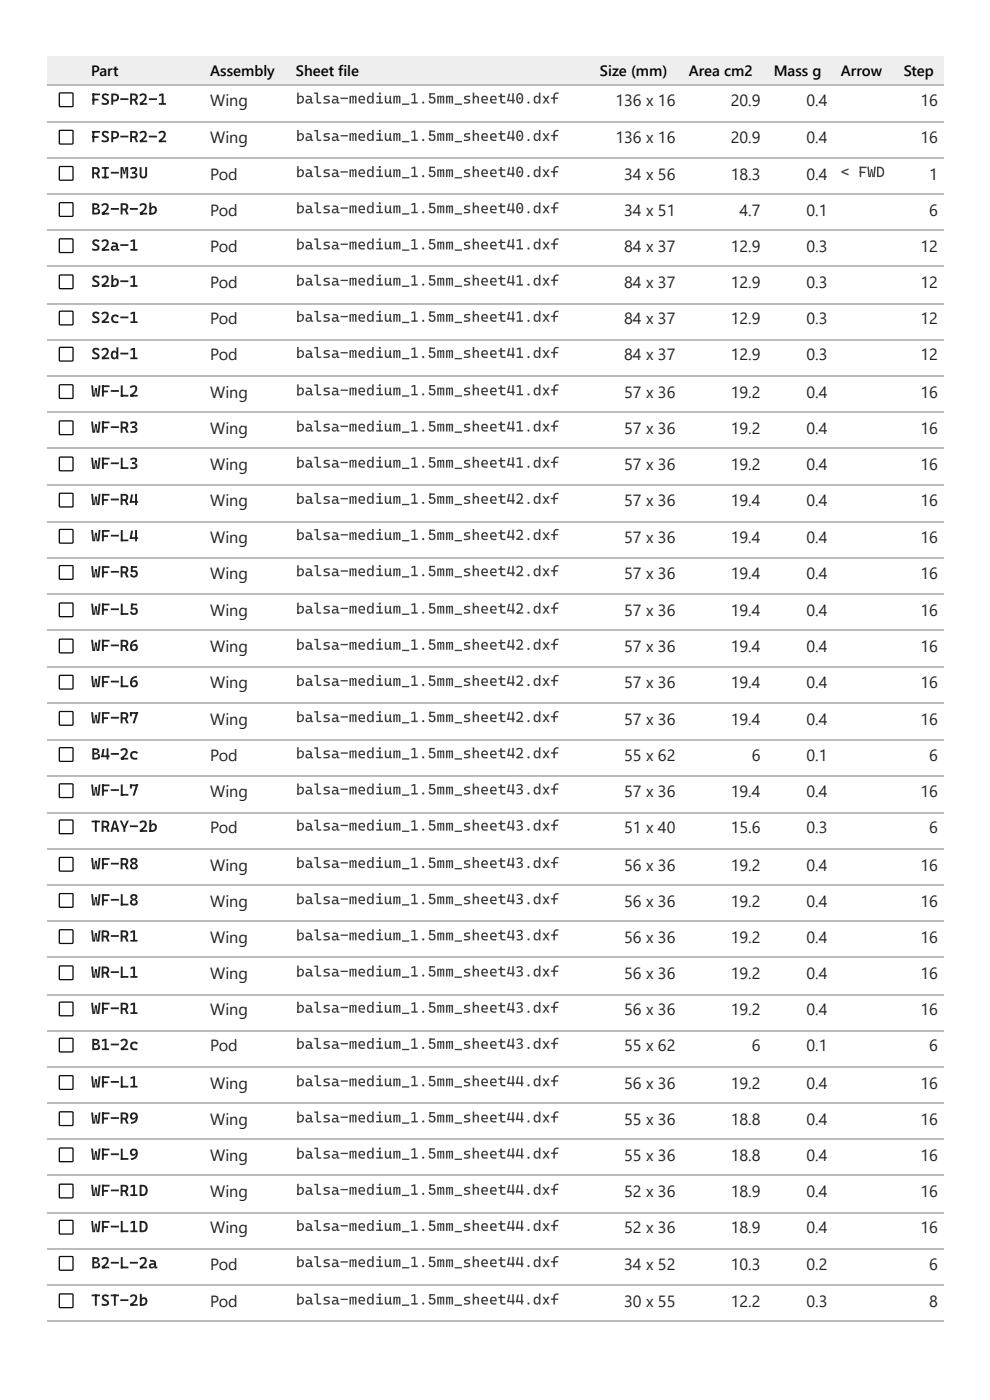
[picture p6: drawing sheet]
<svg xmlns="http://www.w3.org/2000/svg" width="210mm" height="297mm" viewBox="0 0 210 297" stroke-linecap="round" stroke-linejoin="round" font-family="sans-serif">
<defs><g id="words">
<g font-size="3.4" fill="#1f2328">
<text x="19.3" y="22.2">FSP-R2-1</text>
<text x="44.6" y="22.5">Wing</text>
<text x="130.5" y="22.5">136 x 16</text>
<text x="154.9" y="22.5">20.9</text>
<text x="171" y="22.5">0.4</text>
<text x="195.2" y="22.5">16</text>
<text x="19.3" y="30.2">FSP-R2-2</text>
<text x="44.6" y="30.4">Wing</text>
<text x="130.5" y="30.4">136 x 16</text>
<text x="154.9" y="30.4">20.9</text>
<text x="171" y="30.4">0.4</text>
<text x="195.2" y="30.4">16</text>
<text x="19.3" y="37.8">RI-M3U</text>
<text x="44.6" y="38.1">Pod</text>
<text x="132.3" y="38.1">34 x 56</text>
<text x="154.9" y="38.1">18.3</text>
<text x="171" y="38.1">0.4</text>
<text x="197" y="38.1">1</text>
<text x="19.3" y="45.5">B2-R-2b</text>
<text x="44.6" y="45.8">Pod</text>
<text x="132.3" y="45.8">34 x 51</text>
<text x="156.8" y="45.8">4.7</text>
<text x="171" y="45.8">0.1</text>
<text x="197" y="45.8">6</text>
<text x="19.3" y="53.2">S2a-1</text>
<text x="44.6" y="53.4">Pod</text>
<text x="132.3" y="53.4">84 x 37</text>
<text x="154.9" y="53.4">12.9</text>
<text x="171" y="53.4">0.3</text>
<text x="195.2" y="53.4">12</text>
<text x="19.3" y="60.9">S2b-1</text>
<text x="44.6" y="61.1">Pod</text>
<text x="132.3" y="61.1">84 x 37</text>
<text x="154.9" y="61.1">12.9</text>
<text x="171" y="61.1">0.3</text>
<text x="195.2" y="61.1">12</text>
<text x="19.3" y="68.5">S2c-1</text>
<text x="44.6" y="68.8">Pod</text>
<text x="132.3" y="68.8">84 x 37</text>
<text x="154.9" y="68.8">12.9</text>
<text x="171" y="68.8">0.3</text>
<text x="195.2" y="68.8">12</text>
<text x="19.3" y="76.2">S2d-1</text>
<text x="44.6" y="76.5">Pod</text>
<text x="132.3" y="76.5">84 x 37</text>
<text x="154.9" y="76.5">12.9</text>
<text x="171" y="76.5">0.3</text>
<text x="195.2" y="76.5">12</text>
<text x="19.3" y="84.1">WF-L2</text>
<text x="44.6" y="84.4">Wing</text>
<text x="132.3" y="84.4">57 x 36</text>
<text x="154.9" y="84.4">19.2</text>
<text x="171" y="84.4">0.4</text>
<text x="195.2" y="84.4">16</text>
<text x="19.3" y="91.8">WF-R3</text>
<text x="44.6" y="92.1">Wing</text>
<text x="132.3" y="92.1">57 x 36</text>
<text x="154.9" y="92.1">19.2</text>
<text x="171" y="92.1">0.4</text>
<text x="195.2" y="92.1">16</text>
<text x="19.3" y="99.5">WF-L3</text>
<text x="44.6" y="99.7">Wing</text>
<text x="132.3" y="99.7">57 x 36</text>
<text x="154.9" y="99.7">19.2</text>
<text x="171" y="99.7">0.4</text>
<text x="195.2" y="99.7">16</text>
<text x="19.3" y="107.2">WF-R4</text>
<text x="44.6" y="107.4">Wing</text>
<text x="132.3" y="107.4">57 x 36</text>
<text x="154.9" y="107.4">19.4</text>
<text x="171" y="107.4">0.4</text>
<text x="195.2" y="107.4">16</text>
<text x="19.3" y="114.8">WF-L4</text>
<text x="44.6" y="115.1">Wing</text>
<text x="132.3" y="115.1">57 x 36</text>
<text x="154.9" y="115.1">19.4</text>
<text x="171" y="115.1">0.4</text>
<text x="195.2" y="115.1">16</text>
<text x="19.3" y="122.5">WF-R5</text>
<text x="44.6" y="122.8">Wing</text>
<text x="132.3" y="122.8">57 x 36</text>
<text x="154.9" y="122.8">19.4</text>
<text x="171" y="122.8">0.4</text>
<text x="195.2" y="122.8">16</text>
<text x="19.3" y="130.4">WF-L5</text>
<text x="44.6" y="130.7">Wing</text>
<text x="132.3" y="130.7">57 x 36</text>
<text x="154.9" y="130.7">19.4</text>
<text x="171" y="130.7">0.4</text>
<text x="195.2" y="130.7">16</text>
<text x="19.3" y="138.1">WF-R6</text>
<text x="44.6" y="138.4">Wing</text>
<text x="132.3" y="138.4">57 x 36</text>
<text x="154.9" y="138.4">19.4</text>
<text x="171" y="138.4">0.4</text>
<text x="195.2" y="138.4">16</text>
<text x="19.3" y="145.8">WF-L6</text>
<text x="44.6" y="146.1">Wing</text>
<text x="132.3" y="146.1">57 x 36</text>
<text x="154.9" y="146.1">19.4</text>
<text x="171" y="146.1">0.4</text>
<text x="195.2" y="146.1">16</text>
<text x="19.3" y="153.5">WF-R7</text>
<text x="44.6" y="153.7">Wing</text>
<text x="132.3" y="153.7">57 x 36</text>
<text x="154.9" y="153.7">19.4</text>
<text x="171" y="153.7">0.4</text>
<text x="195.2" y="153.7">16</text>
<text x="19.3" y="161.1">B4-2c</text>
<text x="44.6" y="161.4">Pod</text>
<text x="132.3" y="161.4">55 x 62</text>
<text x="159.4" y="161.4">6</text>
<text x="171" y="161.4">0.1</text>
<text x="197" y="161.4">6</text>
<text x="19.3" y="168.8">WF-L7</text>
<text x="44.6" y="169.1">Wing</text>
<text x="132.3" y="169.1">57 x 36</text>
<text x="154.9" y="169.1">19.4</text>
<text x="171" y="169.1">0.4</text>
<text x="195.2" y="169.1">16</text>
<text x="19.3" y="176.5">TRAY-2b</text>
<text x="44.6" y="176.7">Pod</text>
<text x="132.3" y="176.7">51 x 40</text>
<text x="154.9" y="176.7">15.6</text>
<text x="171" y="176.7">0.3</text>
<text x="197" y="176.7">6</text>
<text x="19.3" y="184.4">WF-R8</text>
<text x="44.6" y="184.7">Wing</text>
<text x="132.3" y="184.7">56 x 36</text>
<text x="154.9" y="184.7">19.2</text>
<text x="171" y="184.7">0.4</text>
<text x="195.2" y="184.7">16</text>
<text x="19.3" y="192.1">WF-L8</text>
<text x="44.6" y="192.4">Wing</text>
<text x="132.3" y="192.4">56 x 36</text>
<text x="154.9" y="192.4">19.2</text>
<text x="171" y="192.4">0.4</text>
<text x="195.2" y="192.4">16</text>
<text x="19.3" y="199.8">WR-R1</text>
<text x="44.6" y="200">Wing</text>
<text x="132.3" y="200">56 x 36</text>
<text x="154.9" y="200">19.2</text>
<text x="171" y="200">0.4</text>
<text x="195.2" y="200">16</text>
<text x="19.3" y="207.4">WR-L1</text>
<text x="44.6" y="207.7">Wing</text>
<text x="132.3" y="207.7">56 x 36</text>
<text x="154.9" y="207.7">19.2</text>
<text x="171" y="207.7">0.4</text>
<text x="195.2" y="207.7">16</text>
<text x="19.3" y="215.1">WF-R1</text>
<text x="44.6" y="215.4">Wing</text>
<text x="132.3" y="215.4">56 x 36</text>
<text x="154.9" y="215.4">19.2</text>
<text x="171" y="215.4">0.4</text>
<text x="195.2" y="215.4">16</text>
<text x="19.3" y="222.8">B1-2c</text>
<text x="44.6" y="223">Pod</text>
<text x="132.3" y="223">55 x 62</text>
<text x="159.4" y="223">6</text>
<text x="171" y="223">0.1</text>
<text x="197" y="223">6</text>
<text x="19.3" y="230.7">WF-L1</text>
<text x="44.6" y="231">Wing</text>
<text x="132.3" y="231">56 x 36</text>
<text x="154.9" y="231">19.2</text>
<text x="171" y="231">0.4</text>
<text x="195.2" y="231">16</text>
<text x="19.3" y="238.4">WF-R9</text>
<text x="44.6" y="238.7">Wing</text>
<text x="132.3" y="238.7">55 x 36</text>
<text x="154.9" y="238.7">18.8</text>
<text x="171" y="238.7">0.4</text>
<text x="195.2" y="238.7">16</text>
<text x="19.3" y="246.1">WF-L9</text>
<text x="44.6" y="246.3">Wing</text>
<text x="132.3" y="246.3">55 x 36</text>
<text x="154.9" y="246.3">18.8</text>
<text x="171" y="246.3">0.4</text>
<text x="195.2" y="246.3">16</text>
<text x="19.3" y="253.7">WF-R1D</text>
<text x="44.6" y="254">Wing</text>
<text x="132.3" y="254">52 x 36</text>
<text x="154.9" y="254">18.9</text>
<text x="171" y="254">0.4</text>
<text x="195.2" y="254">16</text>
<text x="19.3" y="261.4">WF-L1D</text>
<text x="44.6" y="261.7">Wing</text>
<text x="132.3" y="261.7">52 x 36</text>
<text x="154.9" y="261.7">18.9</text>
<text x="171" y="261.7">0.4</text>
<text x="195.2" y="261.7">16</text>
<text x="19.3" y="269.1">B2-L-2a</text>
<text x="44.6" y="269.3">Pod</text>
<text x="132.3" y="269.3">34 x 52</text>
<text x="154.9" y="269.3">10.3</text>
<text x="171" y="269.3">0.2</text>
<text x="197" y="269.3">6</text>
<text x="19.3" y="277">TST-2b</text>
<text x="44.6" y="277.3">Pod</text>
<text x="132.3" y="277.3">30 x 55</text>
<text x="154.9" y="277.3">12.2</text>
<text x="171" y="277.3">0.3</text>
<text x="197" y="277.3">8</text>
</g>
<g font-size="3.2">
<text x="19.3" y="16.1">Part</text>
<text x="44.6" y="16.1">Assembly</text>
<text x="62.7" y="16.1">Sheet file</text>
<text x="127.2" y="16.1">Size (mm)</text>
<text x="146" y="16.1">Area cm2</text>
<text x="164" y="16.1">Mass g</text>
<text x="178.3" y="16.1">Arrow</text>
<text x="191.6" y="16.1">Step</text>
</g>
<g font-size="3.2" fill="#3d4248">
<text x="62.7" y="22">balsa-medium_1.5mm_sheet40.dxf</text>
<text x="62.7" y="29.9">balsa-medium_1.5mm_sheet40.dxf</text>
<text x="62.7" y="37.6">balsa-medium_1.5mm_sheet40.dxf</text>
<text x="178.3" y="37.6">&lt; FWD</text>
<text x="62.7" y="45.2">balsa-medium_1.5mm_sheet40.dxf</text>
<text x="62.7" y="52.9">balsa-medium_1.5mm_sheet41.dxf</text>
<text x="62.7" y="60.6">balsa-medium_1.5mm_sheet41.dxf</text>
<text x="62.7" y="68.3">balsa-medium_1.5mm_sheet41.dxf</text>
<text x="62.7" y="75.9">balsa-medium_1.5mm_sheet41.dxf</text>
<text x="62.7" y="83.9">balsa-medium_1.5mm_sheet41.dxf</text>
<text x="62.7" y="91.5">balsa-medium_1.5mm_sheet41.dxf</text>
<text x="62.7" y="99.2">balsa-medium_1.5mm_sheet41.dxf</text>
<text x="62.7" y="106.9">balsa-medium_1.5mm_sheet42.dxf</text>
<text x="62.7" y="114.6">balsa-medium_1.5mm_sheet42.dxf</text>
<text x="62.7" y="122.2">balsa-medium_1.5mm_sheet42.dxf</text>
<text x="62.7" y="130.2">balsa-medium_1.5mm_sheet42.dxf</text>
<text x="62.7" y="137.8">balsa-medium_1.5mm_sheet42.dxf</text>
<text x="62.7" y="145.5">balsa-medium_1.5mm_sheet42.dxf</text>
<text x="62.7" y="153.2">balsa-medium_1.5mm_sheet42.dxf</text>
<text x="62.7" y="160.9">balsa-medium_1.5mm_sheet42.dxf</text>
<text x="62.7" y="168.5">balsa-medium_1.5mm_sheet43.dxf</text>
<text x="62.7" y="176.2">balsa-medium_1.5mm_sheet43.dxf</text>
<text x="62.7" y="184.2">balsa-medium_1.5mm_sheet43.dxf</text>
<text x="62.7" y="191.8">balsa-medium_1.5mm_sheet43.dxf</text>
<text x="62.7" y="199.5">balsa-medium_1.5mm_sheet43.dxf</text>
<text x="62.7" y="207.2">balsa-medium_1.5mm_sheet43.dxf</text>
<text x="62.7" y="214.8">balsa-medium_1.5mm_sheet43.dxf</text>
<text x="62.7" y="222.5">balsa-medium_1.5mm_sheet43.dxf</text>
<text x="62.7" y="230.5">balsa-medium_1.5mm_sheet44.dxf</text>
<text x="62.7" y="238.1">balsa-medium_1.5mm_sheet44.dxf</text>
<text x="62.7" y="245.8">balsa-medium_1.5mm_sheet44.dxf</text>
<text x="62.7" y="253.5">balsa-medium_1.5mm_sheet44.dxf</text>
<text x="62.7" y="261.1">balsa-medium_1.5mm_sheet44.dxf</text>
<text x="62.7" y="268.8">balsa-medium_1.5mm_sheet44.dxf</text>
<text x="62.7" y="276.8">balsa-medium_1.5mm_sheet44.dxf</text>
</g>
</g></defs>
<g fill="#eee">
<path d="M10.1 11.9h7.9v6.1h-7.9z"/>
<path d="M18 11.9h25.1v6.1h-25.1z"/>
<path d="M43.1 11.9h18.3v6.1h-18.3z"/>
<path d="M61.4 11.9h64.3v6.1h-64.3z"/>
<path d="M125.7 11.9h19v6.1h-19z"/>
<path d="M144.7 11.9h18v6.1h-18z"/>
<path d="M162.7 11.9h14v6.1h-14z"/>
<path d="M176.7 11.9h13.5v6.1h-13.5z"/>
<path d="M190.2 11.9h9.9v6.1h-9.9z"/>
</g>
<g fill="none" stroke="#bbb" stroke-width=".26">
<path d="M10.1 18.1h190M10.1 25.8h190M10.1 33.5h190M10.1 41.1h190M10.1 48.8h190M10.1 56.5h190M10.1 64.4h190M10.1 72.1h190M10.1 79.8h190M10.1 87.4h190M10.1 95.1h190M10.1 102.8h190"/>
<path d="M10.1 110.7h190M10.1 118.4h190M10.1 126.1h190M10.1 133.7h190M10.1 141.4h190M10.1 149.1h190M10.1 157h190M10.1 164.7h190M10.1 172.4h190M10.1 180h190M10.1 187.7h190M10.1 195.4h190"/>
<path d="M10.1 203.1h190M10.1 211h190M10.1 218.7h190M10.1 226.4h190M10.1 234h190M10.1 241.7h190M10.1 249.4h190M10.1 257.3h190M10.1 265h190M10.1 272.7h190M10.1 280.3h190"/>
</g>
<g fill="none" stroke="#000" stroke-width=".26">
<path d="M12.6 19.8h2.8v2.8h-2.8zM12.6 27.7h2.8v2.8h-2.8zM12.6 35.4h2.8v2.8h-2.8zM12.6 43.1h2.8v2.7h-2.8zM12.6 50.7h2.8v2.8h-2.8zM12.6 58.4h2.8v2.8h-2.8zM12.6 66.1h2.8v2.8h-2.8zM12.6 73.8h2.8v2.7h-2.8zM12.6 81.7h2.8v2.8h-2.8zM12.6 89.4h2.8v2.7h-2.8zM12.6 97h2.8v2.8h-2.8zM12.6 104.7h2.8v2.8h-2.8z"/>
<path d="M12.6 112.4h2.8v2.8h-2.8zM12.6 120.1h2.8v2.7h-2.8zM12.6 128h2.8v2.8h-2.8zM12.6 135.7h2.8v2.7h-2.8zM12.6 143.3h2.8v2.8h-2.8zM12.6 151h2.8v2.8h-2.8zM12.6 158.7h2.8v2.8h-2.8zM12.6 166.4h2.8v2.7h-2.8zM12.6 174h2.8v2.8h-2.8zM12.6 182h2.8v2.7h-2.8zM12.6 189.6h2.8v2.8h-2.8zM12.6 197.3h2.8v2.8h-2.8z"/>
<path d="M12.6 205h2.8v2.8h-2.8zM12.6 212.7h2.8v2.7h-2.8zM12.6 220.3h2.8v2.8h-2.8zM12.6 228.3h2.8v2.7h-2.8zM12.6 235.9h2.8v2.8h-2.8zM12.6 243.6h2.8v2.8h-2.8zM12.6 251.3h2.8v2.8h-2.8zM12.6 259h2.8v2.7h-2.8zM12.6 266.6h2.8v2.8h-2.8zM12.6 274.6h2.8v2.8h-2.8z"/>
</g>
<use href="#words"/>
</svg>
